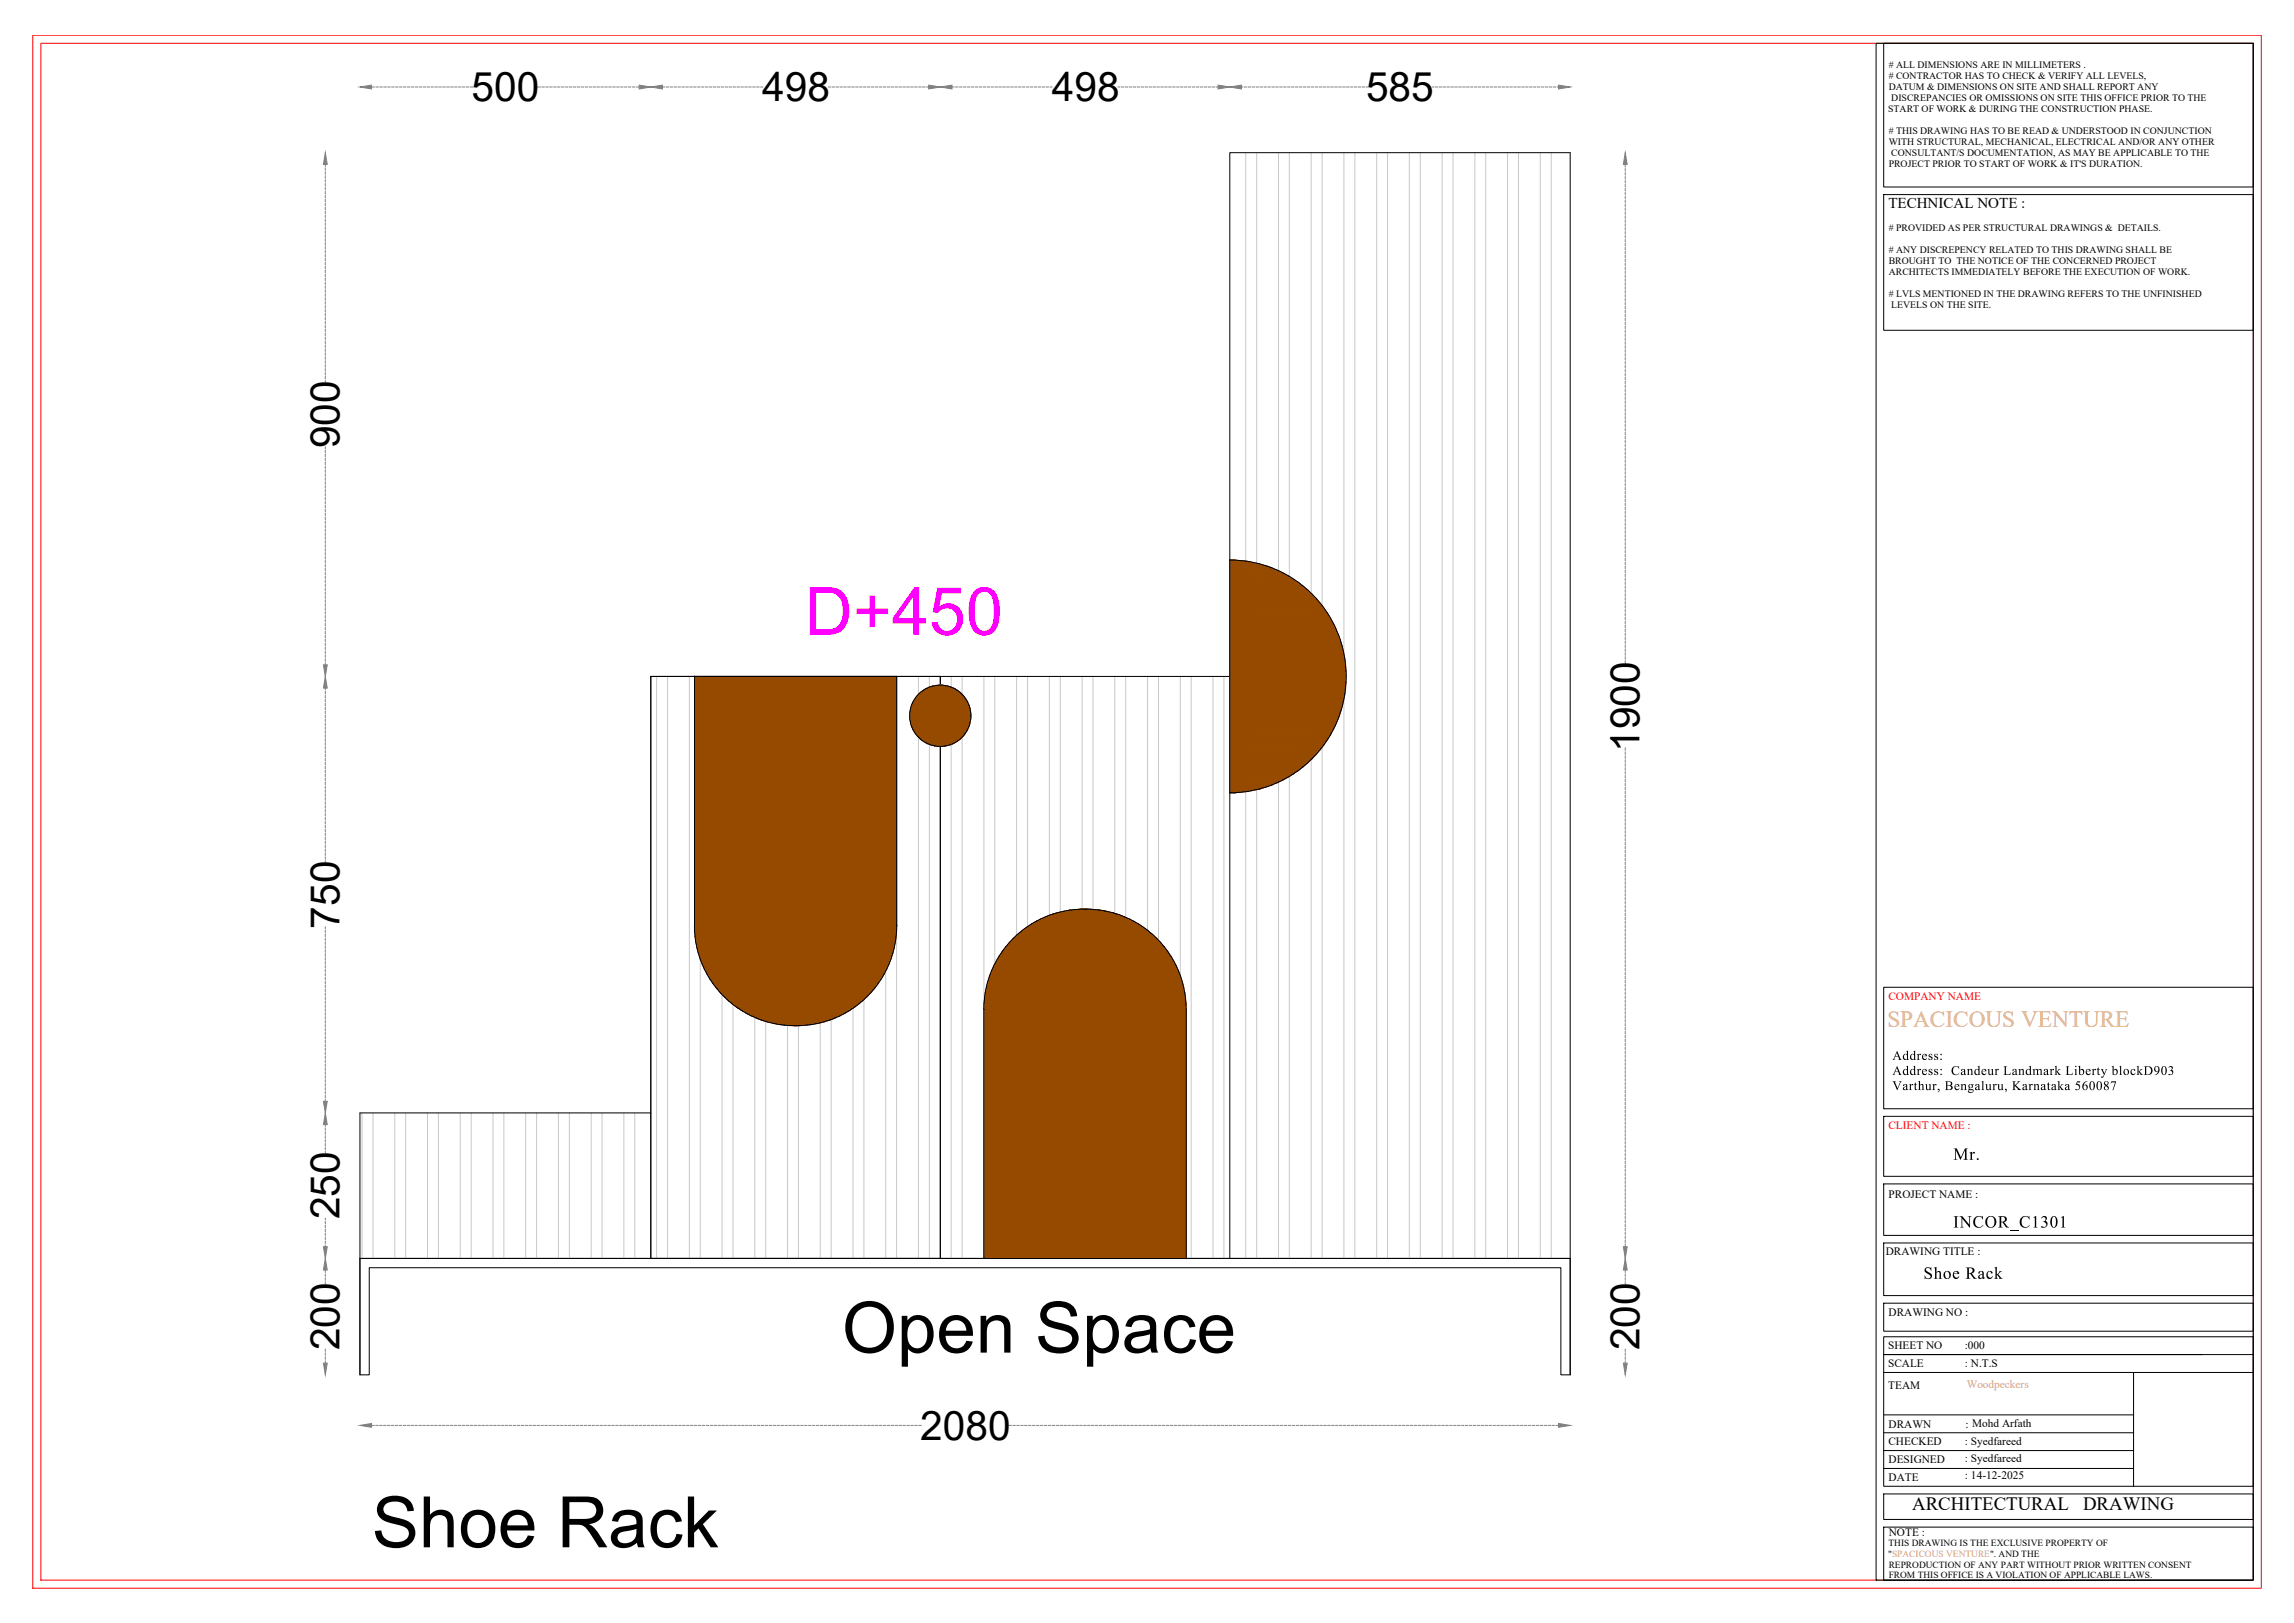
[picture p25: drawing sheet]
<svg xmlns="http://www.w3.org/2000/svg" width="1189mm" height="841mm" viewBox="0 0 1189 841" stroke-linecap="round" stroke-linejoin="round" font-family="sans-serif">
<defs><g id="words">
<g font-size="36.8">
<text x="436" y="701">Open Space</text>
<text x="193" y="802">Shoe Rack</text>
</g>
<text font-size="34.5" fill="#f0f" x="417" y="329">D+450</text>
<g font-size="21.1">
<text x="244" y="52">500</text>
<text x="395" y="52">498</text>
<text x="545" y="52">498</text>
<text x="708" y="52">585</text>
<text x="176" y="232" transform="rotate(-90 176 232)">900</text>
<text x="850" y="390" transform="rotate(-90 850 390)">1900</text>
<text x="176" y="481" transform="rotate(-90 176 481)">750</text>
<text x="176" y="632" transform="rotate(-90 176 632)">250</text>
<text x="176" y="700" transform="rotate(-90 176 700)">200</text>
<text x="850" y="700" transform="rotate(-90 850 700)">200</text>
<text x="477" y="746">2080</text>
</g>
<text font-size="12" fill="#dda56e" x="978" y="532">SPACICOUS VENTURE</text>
<g font-size="9.8">
<text x="991" y="783">ARCHITECTURAL</text>
<text x="1080" y="783">DRAWING</text>
</g>
<g font-size="8.9">
<text x="1012" y="601">Mr.</text>
<text x="1012" y="636">INCOR_C1301</text>
<text x="997" y="663">Shoe Rack</text>
</g>
<text font-size="7.8" x="979" y="108">TECHNICAL NOTE :</text>
<g font-size="6.8">
<text x="981" y="549">Address:</text>
<text x="981" y="557">Address: Candeur Landmark Liberty blockD903</text>
<text x="981" y="565">Varthur, Bengaluru, Karnataka 560087</text>
</g>
<g font-size="5.9" fill="#f00">
<text x="979" y="518">COMPANY NAME</text>
<text x="979" y="585">CLIENT NAME :</text>
</g>
<g font-size="5.9">
<text x="979" y="621">PROJECT NAME :</text>
<text x="977" y="650">DRAWING TITLE :</text>
<text x="979" y="682">DRAWING NO :</text>
<text x="979" y="699">SHEET NO</text>
<text x="1018" y="699">:000</text>
<text x="979" y="708">SCALE</text>
<text x="1018" y="708">: N.T.S</text>
<text x="979" y="720">TEAM</text>
<text x="979" y="740">DRAWN</text>
<text x="1019" y="740">: Mohd Arfath</text>
<text x="979" y="749">CHECKED</text>
<text x="1018" y="749">: Syedfareed</text>
<text x="979" y="758">DESIGNED</text>
<text x="1018" y="758">: Syedfareed</text>
<text x="979" y="768">DATE</text>
<text x="1018" y="766">: 14-12-2025</text>
<text x="979" y="796">NOTE :</text>
</g>
<text font-size="5.9" fill="#dda56e" x="1019" y="719">Woodpeckers</text>
<g font-size="5.1">
<text x="979" y="35"># ALL DIMENSIONS ARE IN MILLIMETERS .</text>
<text x="979" y="41"># CONTRACTOR HAS TO CHECK &amp; VERIFY ALL LEVELS,</text>
<text x="979" y="46">DATUM &amp; DIMENSIONS ON SITE AND SHALL REPORT ANY</text>
<text x="980" y="52">DISCREPANCIES OR OMISSIONS ON SITE THIS OFFICE PRIOR TO THE</text>
<text x="979" y="58">START OF WORK &amp; DURING THE CONSTRUCTION PHASE.</text>
<text x="979" y="69"># THIS DRAWING HAS TO BE READ &amp; UNDERSTOOD IN CONJUNCTION</text>
<text x="979" y="75">WITH STRUCTURAL, MECHANICAL, ELECTRICAL AND/OR ANY OTHER</text>
<text x="980" y="81">CONSULTANT/S DOCUMENTATION, AS MAY BE APPLICABLE TO THE</text>
<text x="979" y="87">PROJECT PRIOR TO START OF WORK &amp; IT'S DURATION.</text>
<text x="979" y="120"># PROVIDED AS PER STRUCTURAL DRAWINGS &amp; DETAILS.</text>
<text x="979" y="131"># ANY DISCREPENCY RELATED TO THIS DRAWING SHALL BE</text>
<text x="979" y="137">BROUGHT TO THE NOTICE OF THE CONCERNED PROJECT</text>
<text x="979" y="142">ARCHITECTS IMMEDIATELY BEFORE THE EXECUTION OF WORK.</text>
<text x="979" y="154"># LVLS MENTIONED IN THE DRAWING REFERS TO THE UNFINISHED</text>
<text x="980" y="160">LEVELS ON THE SITE.</text>
</g>
<g font-size="4.9">
<text x="979" y="801">THIS DRAWING IS THE EXCLUSIVE PROPERTY OF</text>
<text x="979" y="807">&quot;SPACICOUS VENTURE&quot;. AND THE</text>
<text x="979" y="812">REPRODUCTION OF ANY PART WITHOUT PRIOR WRITTEN CONSENT</text>
<text x="979" y="818">FROM THIS OFFICE IS A VIOLATION OF APPLICABLE LAWS.</text>
</g>
</g></defs>
<!-- layer: 0 -->
<g fill="none" stroke="#000" stroke-width=".52">
<path d="M637 290a60 60 0 0 1 61 60 60 60 0 0 1-61 61M337 351h150v301h-150zM337 351h300M337 351v301M487 351v301M360 480a52 52 0 0 0 52 51 52 52 0 0 0 53-51v-129h-105v129M510 523a52 52 0 0 1 52-52 52 52 0 0 1 53 52M510 523v129h105v-129M337 577h-150v135M187 652h627M637 652v-573h177v633M187 712v-60h627v60"/>
<path d="M187 712h4v-55h618v55h5"/>
<circle cx="487" cy="371" r="16"/>
</g>
<g fill="none" stroke="#c7c8ca" stroke-width=".52">
<path d="M646 79v212M651 79v213M663 79v217M668 79v220M680 79v228M685 79v235M696 79v260M702 79v573M713 79v573M719 79v573M730 79v573M736 79v573"/>
<path d="M747 79v573M753 79v573M764 79v573M770 79v573M781 79v573M787 79v573M798 79v573M804 79v573M340 351v301M346 351v301M357 351v301M476 351v301"/>
<path d="M482 351v301M493 351v301M499 351v301M510 351v301M516 351v149M527 351v134M533 351v129M544 351v123M550 351v122M561 351v120M566 351v120M578 351v122"/>
<path d="M583 351v124M595 351v131M600 351v136M612 351v155M617 351v301M629 351v301M634 351v301M696 362v290M680 394v258M685 387v265M646 410v242M651 409v243"/>
<path d="M663 405v247M668 402v250M363 497v155M465 481v171M374 515v137M448 518v134M459 503v149M380 520v132M391 527v125M397 529v123M408 531v121M414 531v121"/>
<path d="M425 530v122M431 528v124M442 522v130M188 577v75M193 577v75M205 577v75M210 577v75M222 577v75M227 577v75M239 577v75M244 577v75M255 577v75"/>
<path d="M261 577v75M272 577v75M278 577v75M289 577v75M295 577v75M306 577v75M312 577v75M323 577v75M329 577v75"/>
</g>
<g fill="#954a00" stroke="#954a00" stroke-width=".52">
<path d="M637 290h3z"/>
<path d="M637 411h7z"/>
<path d="M560 471h4z"/>
<path d="M409 531h7z"/>
<path d="M637 290l7 1zM637 290l7 1z"/>
<path d="M637 291h10zM637 291h10z"/>
<path d="M637 291l13 1-3-1zM637 291l13 1h-13z"/>
<path d="M637 292h16h-3zM637 292h16h-16z"/>
<path d="M637 292l19 1-3-1zM637 292l19 1h-19z"/>
<path d="M637 293l22 1-3-1zM637 293l22 1h-22z"/>
<path d="M637 294l25 1-3-1zM637 294l25 1h-25z"/>
<path d="M637 295l28 2-3-2zM637 295l28 2h-28z"/>
<path d="M637 297l30 1-2-1zM637 297l30 1h-30z"/>
<path d="M637 298l33 2-3-2zM637 298l33 2h-33z"/>
<path d="M637 300l36 2-3-2zM637 300l36 2h-36z"/>
<path d="M637 302l38 2-2-2zM637 302l38 2h-38z"/>
<path d="M637 304l41 2-3-2zM637 304l41 2h-41z"/>
<path d="M637 306l43 2-2-2zM637 306l43 2h-43z"/>
<path d="M637 308l45 2-2-2zM637 308l45 2h-45z"/>
<path d="M637 310l47 3-2-3zM637 310l47 3h-47z"/>
<path d="M637 313l49 2-2-2zM637 313l49 2h-49z"/>
<path d="M637 315l51 3-2-3zM637 315l51 3h-51z"/>
<path d="M637 318l53 2-2-2zM637 318l53 2h-53z"/>
<path d="M637 320l54 3-1-3zM637 320l54 3h-54z"/>
<path d="M637 323l55 3-1-3zM637 323l55 3h-55z"/>
<path d="M637 326l57 3-2-3zM637 326l57 3h-57z"/>
<path d="M637 329l58 3-1-3zM637 329l58 3h-58z"/>
<path d="M637 332l59 3-1-3zM637 332l59 3h-59z"/>
<path d="M637 335l59 3v-3zM637 335l59 3h-59z"/>
<path d="M637 338l60 3-1-3zM637 338l60 3h-60z"/>
<path d="M637 341l60 3v-3zM637 341l60 3h-60z"/>
<path d="M637 344l61 3-1-3zM637 344l61 3h-61z"/>
<path d="M637 347l61 4v-4zM637 347l61 4h-61z"/>
<path d="M637 351l61 3v-3zM637 351l61 3h-61z"/>
<path d="M637 354l60 3 1-3zM637 354l60 3h-60z"/>
<path d="M637 357l60 3v-3zM637 357l60 3h-60z"/>
<path d="M637 360l59 3 1-3zM637 360l59 3h-59z"/>
<path d="M637 363l59 3v-3zM637 363l59 3h-59z"/>
<path d="M637 366l58 3 1-3zM637 366l58 3h-58z"/>
<path d="M637 369l57 3 1-3zM637 369l57 3h-57z"/>
<path d="M637 372l55 3 2-3zM637 372l55 3h-55z"/>
<path d="M637 375l54 3 1-3zM637 375l54 3h-54z"/>
<path d="M637 378l53 3 1-3zM637 378l53 3h-53z"/>
<path d="M637 381l51 2 2-2zM637 381l51 2h-51z"/>
<path d="M637 383l49 3 2-3zM637 383l49 3h-49z"/>
<path d="M637 386l47 2 2-2zM637 386l47 2h-47z"/>
<path d="M637 388l45 3 2-3zM637 388l45 3h-45z"/>
<path d="M637 391l43 2 2-2zM637 391l43 2h-43z"/>
<path d="M637 393l41 2 2-2zM637 393l41 2h-41z"/>
<path d="M637 395l38 2 3-2zM637 395l38 2h-38z"/>
<path d="M637 397l36 2 2-2zM637 397l36 2h-36z"/>
<path d="M637 399l33 2 3-2zM637 399l33 2h-33z"/>
<path d="M637 401l30 2 3-2zM637 401l30 2h-30z"/>
<path d="M637 403l28 1 2-1zM637 403l28 1h-28z"/>
<path d="M637 404l25 2 3-2zM637 404l25 2h-25z"/>
<path d="M637 406l22 1 3-1zM637 406l22 1h-22z"/>
<path d="M637 407l19 1 3-1zM637 407l19 1h-19z"/>
<path d="M637 408l16 1 3-1zM637 408l16 1h-16z"/>
<path d="M637 409l13 1 3-1zM637 409l13 1h-13z"/>
<path d="M637 410h10h3zM637 410h10h-10z"/>
<path d="M637 410h10zM637 410l7 1z"/>
<path d="M637 411h3zM637 411h3z"/>
<path d="M560 471h6zM559 471h7z"/>
<path d="M559 471h8zM557 471h10z"/>
<path d="M557 471l12 1zM556 472h13z"/>
<path d="M556 472h14zM554 472h16z"/>
<path d="M554 472h18zM553 472h19z"/>
<path d="M553 472h20zM551 472h22z"/>
<path d="M551 472h23zM550 472h24z"/>
<path d="M550 472l26 1-2-1zM548 473l2-1 26 1z"/>
<path d="M548 473h29zM547 473h30z"/>
<path d="M547 473l32 1-2-1zM545 474l2-1 32 1z"/>
<path d="M545 474h35zM545 474h35z"/>
<path d="M545 474l37 1-2-1zM543 475l2-1 37 1z"/>
<path d="M543 475h40zM542 475h41z"/>
<path d="M542 475l43 1-2-1zM540 476l2-1 43 1z"/>
<path d="M540 476h45zM539 476h46z"/>
<path d="M539 476l48 1-2-1zM537 477l2-1 48 1z"/>
<path d="M537 477l51 1zM537 478h51z"/>
<path d="M537 478l53 1-2-1zM535 479l2-1 53 1z"/>
<path d="M535 479h55zM534 479h56z"/>
<path d="M360 351l105 129v-129zM360 351l105 129h-105z"/>
<path d="M534 479l58 1-2-1zM532 480l2-1 58 1z"/>
<path d="M532 480l61 1zM532 481h61z"/>
<path d="M532 481l63 1-2-1zM530 482l2-1 63 1z"/>
<path d="M530 482h65zM529 482h66z"/>
<path d="M360 480l105 3v-3zM360 480l105 3h-105z"/>
<path d="M360 483h105zM360 483h105z"/>
<path d="M529 482l68 2-2-2zM528 484l1-2 68 2z"/>
<path d="M528 484h69zM527 484h70z"/>
<path d="M360 483l104 2 1-2zM360 483l104 2h-104z"/>
<path d="M360 485h104zM360 485h104z"/>
<path d="M527 484l72 2-2-2zM525 486l2-2 72 2z"/>
<path d="M525 486h75zM525 486h75h-75z"/>
<path d="M525 486l76 2-1-2zM525 486l76 2h-78z"/>
<path d="M360 485l104 3v-3zM360 485l104 3h-103z"/>
<path d="M361 488h103zM361 488h103z"/>
<path d="M523 488h79zM523 488h79h-79z"/>
<path d="M523 488l80 2-1-2zM523 488l80 2h-81z"/>
<path d="M522 490l81 1zM522 490l81 1h-82z"/>
<path d="M361 488l102 3 1-3zM361 488l102 3h-102z"/>
<path d="M361 491h102zM361 491h102z"/>
<path d="M521 491l84 2-2-2zM521 491l84 2h-85z"/>
<path d="M520 493h85zM520 493h85h-86z"/>
<path d="M361 491l102 3v-3zM361 491l102 3h-101z"/>
<path d="M362 494h101zM362 494h101z"/>
<path d="M519 493l88 2-2-2zM519 493l88 2h-89z"/>
<path d="M518 495h89zM518 495h89z"/>
<path d="M362 494l100 3 1-3zM362 494l100 3h-99z"/>
<path d="M363 497h99zM363 497h99z"/>
<path d="M518 495l90 3-1-3zM518 495l90 3h-91z"/>
<path d="M517 498h91zM517 498h91z"/>
<path d="M363 497l98 2 1-2zM363 497l98 2h-97z"/>
<path d="M364 499h97zM364 499l97 1z"/>
<path d="M516 498l93 2-1-2zM516 498l93 2h-94z"/>
<path d="M515 500l95 1zM515 500l95 1z"/>
<path d="M364 500l96 2 1-2zM364 500l96 2h-95z"/>
<path d="M365 502h95zM365 502h94z"/>
<path d="M515 501l96 2-1-2zM515 501l96 2h-97z"/>
<path d="M514 503h97zM514 503h97z"/>
<path d="M365 502l93 3 1-3zM365 502l93 3h-92z"/>
<path d="M366 505h92zM366 505h92z"/>
<path d="M514 503l98 3-1-3zM514 503l98 3h-99z"/>
<path d="M513 506h99zM513 506h99z"/>
<path d="M367 505l90 2 1-2zM367 505l90 2h-89z"/>
<path d="M368 507h89zM368 507l89 1z"/>
<path d="M513 506l100 3-1-3zM513 506l100 3h-101z"/>
<path d="M512 509h101zM512 509h101z"/>
<path d="M368 508l87 2 2-2zM368 508l87 2h-86z"/>
<path d="M369 510h86zM369 510h86z"/>
<path d="M512 509l101 2v-2zM512 509l101 2h-102z"/>
<path d="M511 511h102zM511 511h102z"/>
<path d="M370 510l83 2 2-2zM370 510l83 2h-82z"/>
<path d="M371 512h82zM371 512h82z"/>
<path d="M372 512l79 2 2-2zM372 512l79 2h-78z"/>
<path d="M511 511l103 3-1-3zM511 511l103 3h-103z"/>
<path d="M511 514h103zM511 514h103z"/>
<path d="M373 514h78zM373 514l78 1z"/>
<path d="M373 515l77 1 1-1zM373 515l77 1h-75z"/>
<path d="M375 516h75zM375 516l74 1z"/>
<path d="M511 514l103 3v-3zM511 514l103 3h-104z"/>
<path d="M510 517h104zM510 517h104z"/>
<path d="M376 517l71 1 2-1zM376 517l71 1h-70z"/>
<path d="M377 518h70zM377 518l70 1z"/>
<path d="M510 517l105 3-1-3zM510 517l105 3h-105z"/>
<path d="M510 520h105zM510 520h105z"/>
<path d="M378 519l67 1 2-1zM378 519l67 1h-66z"/>
<path d="M379 520h66zM379 520l66 1z"/>
<path d="M380 521l63 1 2-1zM380 521l63 1h-61z"/>
<path d="M382 522h61zM382 522h60z"/>
<path d="M510 520l105 3v-3zM510 520l105 3h-105z"/>
<path d="M382 522l58 2 2-2zM382 522l58 2h-56z"/>
<path d="M384 524h56zM384 524h56z"/>
<path d="M385 524l53 1 2-1zM385 524l53 1h-51z"/>
<path d="M387 525h51zM387 525h50z"/>
<path d="M387 525l48 1 2-1zM387 525l48 1h-46z"/>
<path d="M389 526h46zM389 526l46 1z"/>
<path d="M390 527l43 1 2-1zM390 527l43 1h-41z"/>
<path d="M392 528h41zM392 528h40z"/>
<path d="M393 528l37 1 2-1zM393 528l37 1h-35z"/>
<path d="M395 529h35zM395 529h34z"/>
<path d="M396 529h31h2zM396 529h31h-30z"/>
<path d="M397 529h30zM397 529l29 1z"/>
<path d="M398 530h26h2zM398 530h26h-24z"/>
<path d="M400 530h24zM400 530h23z"/>
<path d="M401 530h22zM401 530l20 1z"/>
<path d="M403 531h18zM403 531h18z"/>
<path d="M404 531h17zM404 531h15z"/>
<path d="M406 531h13zM406 531h12z"/>
<path d="M407 531h11zM407 531h9z"/>
<path d="M409 531h6zM411 531h4z"/>
<path d="M510 523l105 129v-129zM510 523l105 129h-105z"/>
<path d="M487 355h1zM486 355h1z"/>
<path d="M487 355h2zM487 355h2z"/>
<path d="M486 355h1zM485 355h2z"/>
<path d="M487 355h3zM487 355h3z"/>
<path d="M485 355h2zM484 355h3z"/>
<path d="M487 355l4 1zM487 355l4 1z"/>
<path d="M484 355l3 1zM483 356h4z"/>
<path d="M487 356h5zM487 356h5z"/>
<path d="M483 356h4zM482 356h5z"/>
<path d="M487 356h6zM487 356h6z"/>
<path d="M482 356h5zM481 356h6z"/>
<path d="M487 356l7 1zM487 356l7 1h-7z"/>
<path d="M481 356l6 1v-1zM480 357l1-1 6 1z"/>
<path d="M487 357h8h-1zM487 357h8h-8z"/>
<path d="M480 357h7zM479 357h1h7z"/>
<path d="M487 357l9 1-1-1zM487 357l9 1h-9z"/>
<path d="M479 357l8 1v-1zM479 358v-1l8 1z"/>
<path d="M487 358h10h-1zM487 358h10h-10z"/>
<path d="M479 358h8zM478 358h1h8z"/>
<path d="M487 358l11 1-1-1zM487 358l11 1h-11z"/>
<path d="M478 358l9 1v-1zM477 359l1-1 9 1z"/>
<path d="M487 359l12 1-1-1zM487 359l12 1h-12z"/>
<path d="M477 359l10 1v-1zM476 360l1-1 10 1z"/>
<path d="M487 360h12zM487 360h12h-12z"/>
<path d="M476 360h11zM476 360h11h-12z"/>
<path d="M487 360l13 1-1-1zM487 360l13 1h-13z"/>
<path d="M475 360l12 1v-1zM475 360l12 1h-12z"/>
<path d="M487 361l13 1v-1zM487 361l13 1h-13z"/>
<path d="M475 361l12 1v-1zM475 361l12 1h-13z"/>
<path d="M487 362l14 1-1-1zM487 362l14 1h-14z"/>
<path d="M474 362l13 1v-1zM474 362l13 1h-13z"/>
<path d="M487 363l15 1-1-1zM487 363l15 1h-15z"/>
<path d="M474 363l13 1v-1zM474 363l13 1h-14z"/>
<path d="M487 364l15 1v-1zM487 364l15 1h-15z"/>
<path d="M473 364l14 1v-1zM473 364l14 1h-14z"/>
<path d="M487 365l15 1v-1zM487 365l15 1h-15z"/>
<path d="M473 365l14 1v-1zM473 365l14 1h-15z"/>
<path d="M487 366l16 1-1-1zM487 366l16 1h-16z"/>
<path d="M472 366l15 1v-1zM472 366l15 1h-15z"/>
<path d="M487 367l16 1v-1zM487 367l16 1h-16z"/>
<path d="M472 367l15 1v-1zM472 367l15 1h-15z"/>
<path d="M487 368l16 1v-1zM487 368l16 1h-16z"/>
<path d="M472 368l15 1v-1zM472 368l15 1h-15z"/>
<path d="M487 369l16 1v-1zM487 369l16 1h-16z"/>
<path d="M472 369l15 1v-1zM472 369l15 1h-15z"/>
<path d="M487 370l16 1v-1zM487 370l16 1h-16z"/>
<path d="M472 370l15 1v-1zM472 370l15 1h-16z"/>
<path d="M487 371l16 1v-1zM487 371l16 1h-16z"/>
<path d="M471 371l16 1v-1zM471 371l16 1h-15z"/>
<path d="M487 372l16 1v-1zM487 372l16 1h-16z"/>
<path d="M472 372l15 1v-1zM472 372l15 1h-15z"/>
<path d="M487 373l16 1v-1zM487 373l16 1h-16z"/>
<path d="M472 373l15 1v-1zM472 373l15 1h-15z"/>
<path d="M487 374l16 1v-1zM487 374l16 1h-16z"/>
<path d="M472 374l15 1v-1zM472 374l15 1h-15z"/>
<path d="M487 375l15 1 1-1zM487 375l15 1h-15z"/>
<path d="M472 375l15 1v-1zM472 375l15 1h-15z"/>
<path d="M487 376l15 1v-1zM487 376l15 1h-15z"/>
<path d="M472 376l15 1v-1zM472 376l15 1h-14z"/>
<path d="M487 377l15 1v-1zM487 377l15 1h-15z"/>
<path d="M473 377l14 1v-1zM473 377l14 1h-14z"/>
<path d="M487 378l14 1 1-1zM487 378l14 1h-14z"/>
<path d="M473 378l14 1v-1zM473 378l14 1h-13z"/>
<path d="M487 379l13 1 1-1zM487 379l13 1h-13z"/>
<path d="M474 379l13 1v-1zM474 379l13 1h-13z"/>
<path d="M487 380l13 1v-1zM487 380l13 1h-13z"/>
<path d="M474 380l13 1v-1zM474 380l13 1h-12z"/>
<path d="M487 381h12h1zM487 381h12h-12z"/>
<path d="M475 381h12zM475 381h12h-12z"/>
<path d="M487 381l12 1v-1zM487 381l12 1h-12z"/>
<path d="M475 381l12 1v-1zM475 381l12 1h-11z"/>
<path d="M487 382l11 1 1-1zM487 382l11 1h-11z"/>
<path d="M476 382l11 1v-1zM476 382l11 1h-10z"/>
<path d="M487 383h10h1zM487 383h10h-10z"/>
<path d="M477 383h10zM477 383h10h-9z"/>
<path d="M487 383l9 1 1-1zM487 383l9 1h-9z"/>
<path d="M478 383l9 1v-1zM478 383l9 1h-8z"/>
<path d="M487 384l8 1 1-1zM487 384l8 1h-8z"/>
<path d="M479 384l8 1v-1zM479 384l8 1h-8z"/>
<path d="M487 385h7h1zM487 385h7h-7z"/>
<path d="M479 385h8zM479 385h8h-7z"/>
<path d="M487 385l6 1 1-1zM487 385l6 1h-6z"/>
<path d="M480 385l7 1v-1zM480 385l7 1h-6z"/>
<path d="M487 386h6zM487 386h5z"/>
<path d="M481 386h6zM481 386h6z"/>
<path d="M487 386h5zM487 386h4z"/>
<path d="M482 386h5zM482 386h5z"/>
<path d="M487 386h4zM487 386h3z"/>
<path d="M483 386h4zM483 386h4z"/>
<path d="M487 386h3zM487 386l2 1z"/>
<path d="M484 386l3 1zM484 386l3 1z"/>
<path d="M486 387h1zM487 387h1z"/>
<path d="M487 387h2zM487 387h1z"/>
<path d="M485 387h2zM485 387h2z"/>
</g>
<g fill="none" stroke="#808080" stroke-width=".52">
<path d="M193 45h1M195 45h1M197 45h1M199 45h1M201 45h1M203 45h1M205 45h1M207 45h1M209 45h1M211 45h1M213 45h1M215 45h2"/>
<path d="M217 45h2M219 45h2M221 45h2M223 45h2M225 45h2M227 45h2M229 45h2M231 45h2M234 45h1M236 45h1M238 45h1M240 45h1"/>
<path d="M242 45h1M244 45h1M279 45h1M281 45h1M283 45h1M285 45h1M287 45h1M289 45h1M291 45h1M293 45h1M295 45h1M297 45h1"/>
<path d="M299 45h1M301 45h2M303 45h2M305 45h2M307 45h2M309 45h2M311 45h2M313 45h2M315 45h2M318 45h1M320 45h1M322 45h1"/>
<path d="M324 45h1M326 45h1M328 45h1M330 45h1M343 45h2M345 45h2M347 45h2M349 45h2M351 45h2M353 45h2M355 45h2M357 45h2"/>
<path d="M359 45h2M361 45h2M364 45h1M366 45h1M368 45h1M370 45h1M372 45h1M374 45h1M376 45h1M378 45h1M380 45h1M382 45h1"/>
<path d="M384 45h1M386 45h1M388 45h1M390 45h1M392 45h1M394 45h1M429 45h2M431 45h2M433 45h2M435 45h2M437 45h2M439 45h2"/>
<path d="M441 45h2M443 45h2M445 45h2M447 45h2M450 45h1M452 45h1M454 45h1M456 45h1M458 45h1M460 45h1M462 45h1M464 45h1"/>
<path d="M466 45h1M468 45h1M470 45h1M472 45h1M474 45h1M476 45h1M478 45h1M480 45h1M493 45h2M495 45h2M497 45h2M499 45h2"/>
<path d="M501 45h2M503 45h2M505 45h2M507 45h2M509 45h2M512 45h1M514 45h1M516 45h1M518 45h1M520 45h1M522 45h1M524 45h1"/>
<path d="M526 45h1M528 45h1M530 45h1M532 45h1M534 45h1M536 45h1M538 45h1M540 45h1M542 45h1M544 45h1M579 45h1M581 45h2"/>
<path d="M583 45h2M585 45h2M587 45h2M589 45h2M591 45h2M593 45h2M595 45h2M598 45h1M600 45h1M602 45h1M604 45h1M606 45h1"/>
<path d="M608 45h1M610 45h1M612 45h1M614 45h1M616 45h1M618 45h1M620 45h1M622 45h1M624 45h1M626 45h1M628 45h1M630 45h1"/>
<path d="M643 45h1M645 45h1M647 45h1M649 45h1M651 45h1M653 45h1M655 45h1M657 45h1M659 45h1M661 45h1M663 45h2M665 45h2"/>
<path d="M667 45h2M669 45h2M671 45h2M673 45h2M675 45h2M677 45h2M679 45h2M682 45h1M684 45h1M686 45h1M688 45h1M690 45h1"/>
<path d="M692 45h1M694 45h1M696 45h1M698 45h1M700 45h1M702 45h1M704 45h1M706 45h1M708 45h1M742 45h1M744 45h1M746 45h1"/>
<path d="M748 45h1M750 45h1M752 45h1M754 45h1M756 45h1M758 45h1M760 45h1M762 45h1M764 45h1M766 45h2M768 45h2M770 45h2"/>
<path d="M772 45h2M774 45h2M776 45h2M778 45h2M780 45h2M782 45h2M784 45h2M787 45h1M789 45h1M791 45h1M793 45h1M795 45h1"/>
<path d="M797 45h1M799 45h1M801 45h1M803 45h1M805 45h1M807 45h1M169 85v1M169 87v1M169 89v1M169 91v1M169 93v1M169 95v1"/>
<path d="M169 97v2M169 99v2M842 85v2M842 87v2M842 89v2M842 91v2M842 93v2M842 96v1M842 98v1M842 100v1M169 101v2M169 103v2"/>
<path d="M169 105v2M169 107v2M169 109v2M169 111v2M169 113v2M169 115v2M169 118v1M169 120v1M842 102v1M842 104v1M842 106v1M842 108v1"/>
<path d="M842 110v1M842 112v1M842 114v1M842 116v1M842 118v1M842 120v1M169 122v1M169 124v1M169 126v1M169 128v1M169 130v1M169 132v1"/>
<path d="M169 134v1M169 136v1M169 138v1M169 140v1M842 122v1M842 124v1M842 126v1M842 128v1M842 130v2M842 132v2M842 134v2M842 136v2"/>
<path d="M842 138v2M169 142v1M169 144v1M169 146v1M169 148v1M169 150v2M169 152v2M169 154v2M169 156v2M169 158v2M842 140v2M842 142v2"/>
<path d="M842 144v2M842 147v1M842 149v1M842 151v1M842 153v1M842 155v1M842 157v1M842 159v1M169 160v2M169 162v2M169 164v2M169 166v2"/>
<path d="M169 169v1M169 171v1M169 173v1M169 175v1M169 177v1M169 179v1M842 161v1M842 163v1M842 165v1M842 167v1M842 169v1M842 171v1"/>
<path d="M842 173v1M842 175v1M842 177v1M842 179v2M169 181v1M169 183v1M169 185v1M169 187v1M169 189v1M169 191v1M169 193v1M169 195v1"/>
<path d="M169 197v1M842 181v2M842 183v2M842 185v2M842 187v2M842 189v2M842 191v2M842 193v2M842 195v2M842 197v2M842 200v1M842 202v1"/>
<path d="M842 204v1M842 206v1M842 208v1M842 210v1M842 212v1M842 214v1M842 216v1M842 218v1M842 220v1M169 231v2M169 233v2M169 235v2"/>
<path d="M169 237v2M169 239v2M842 222v1M842 224v1M842 226v1M842 228v1M842 230v1M842 232v2M842 234v2M842 236v2M842 238v2M169 241v2"/>
<path d="M169 243v2M169 245v2M169 248v1M169 250v1M169 252v1M169 254v1M169 256v1M169 258v1M169 260v1M842 240v2M842 242v2M842 244v2"/>
<path d="M842 246v2M842 248v2M842 251v1M842 253v1M842 255v1M842 257v1M842 259v1M169 262v1M169 264v1M169 266v1M169 268v1M169 270v1"/>
<path d="M169 272v1M169 274v1M169 276v1M169 278v1M842 261v1M842 263v1M842 265v1M842 267v1M842 269v1M842 271v1M842 273v1M842 275v1"/>
<path d="M842 277v1M842 279v1M169 280v2M169 282v2M169 284v2M169 286v2M169 288v2M169 290v2M169 292v2M169 294v2M169 297v1M169 299v1"/>
<path d="M842 281v1M842 283v2M842 285v2M842 287v2M842 289v2M842 291v2M842 293v2M842 295v2M842 297v2M842 299v2M169 301v1M169 303v1"/>
<path d="M169 305v1M169 307v1M169 309v1M169 311v1M169 313v1M169 315v1M169 317v1M169 319v1M842 301v2M842 304v1M842 306v1M842 308v1"/>
<path d="M842 310v1M842 312v1M842 314v1M842 316v1M842 318v1M842 320v1M169 321v1M169 323v1M169 325v1M169 327v1M169 329v1M169 331v2"/>
<path d="M169 333v2M169 335v2M169 337v2M169 339v2M842 322v1M842 324v1M842 326v1M842 328v1M842 330v1M842 332v1M842 334v2M842 336v2"/>
<path d="M842 338v2M169 341v2M169 343v2M169 357v1M169 358v2M842 340v2M842 342v2M169 360v2M169 362v2M169 364v2M169 366v2M169 368v2"/>
<path d="M169 371v1M169 373v1M169 375v1M169 377v1M169 379v1M169 381v1M169 383v1M169 385v1M169 387v1M169 389v1M169 391v1M169 393v1"/>
<path d="M169 395v1M169 397v1M169 399v1M842 387v2M842 390v1M842 392v1M842 394v1M842 396v1M842 398v1M842 400v1M169 401v1M169 403v2"/>
<path d="M169 405v2M169 407v2M169 409v2M169 411v2M169 413v2M169 415v2M169 417v2M169 419v2M842 402v1M842 404v1M842 406v1M842 408v1"/>
<path d="M842 410v1M842 412v1M842 414v1M842 416v1M842 418v2M169 422v1M169 424v1M169 426v1M169 428v1M169 430v1M169 432v1M169 434v1"/>
<path d="M169 436v1M169 438v1M169 440v1M842 420v2M842 422v2M842 424v2M842 426v2M842 428v2M842 430v2M842 432v2M842 434v2M842 436v2"/>
<path d="M842 439v1M169 442v1M169 444v1M169 446v1M842 441v1M842 443v1M842 445v1M842 447v1M842 449v1M842 451v1M842 453v1M842 455v1"/>
<path d="M842 457v1M842 459v1M842 461v1M842 463v1M842 465v1M842 467v1M842 469v1M842 471v2M842 473v2M842 475v2M842 477v2M842 479v2"/>
<path d="M169 480v1M169 482v1M169 484v1M169 486v1M169 488v1M169 490v1M169 492v1M169 494v2M169 496v2M169 498v2M842 481v2M842 483v2"/>
<path d="M842 485v2M842 488v1M842 490v1M842 492v1M842 494v1M842 496v1M842 498v1M842 500v1M169 500v2M169 502v2M169 504v2M169 506v2"/>
<path d="M169 508v2M169 510v2M169 513v1M169 515v1M169 517v1M169 519v1M842 502v1M842 504v1M842 506v1M842 508v1M842 510v1M842 512v1"/>
<path d="M842 514v1M842 516v1M842 518v1M169 521v1M169 523v1M169 525v1M169 527v1M169 529v1M169 531v1M169 533v1M169 535v1M169 537v1"/>
<path d="M169 539v1M842 520v2M842 522v2M842 524v2M842 526v2M842 528v2M842 530v2M842 532v2M842 534v2M842 536v2M842 539v1M169 541v1"/>
<path d="M169 543v1M169 545v2M169 547v2M169 549v2M169 551v2M169 553v2M169 555v2M169 557v2M169 559v2M842 541v1M842 543v1M842 545v1"/>
<path d="M842 547v1M842 549v1M842 551v1M842 553v1M842 555v1M842 557v1M842 559v1M169 561v2M169 564v1M169 566v1M169 568v1M169 570v1"/>
<path d="M842 561v1M842 563v1M842 565v1M842 567v1M842 569v1M842 571v2M842 573v2M842 575v2M842 577v2M842 579v2M169 583v1M169 584v2"/>
<path d="M169 586v2M169 588v2M169 591v1M169 593v1M169 595v1M169 597v1M842 581v2M842 583v2M842 585v2M842 587v2M842 589v2M842 592v1"/>
<path d="M842 594v1M842 596v1M842 598v1M842 600v1M842 602v1M842 604v1M842 606v1M842 608v1M842 610v1M842 612v1M842 614v1M842 616v1"/>
<path d="M842 618v1M169 631v1M169 633v1M169 635v1M169 637v1M169 639v1M842 620v1M842 622v1M842 624v2M842 626v2M842 628v2M842 630v2"/>
<path d="M842 632v2M842 634v2M842 636v2M842 638v2M169 641v1M169 643v1M169 645v1M169 658v1M842 641v1M842 643v1M842 645v1M842 658v1"/>
<path d="M169 660v1M169 662v1M169 664v1M842 660v1M842 662v1M842 664v1M169 699v1M842 699v1M169 701v1M169 703v1M169 705v1M842 701v1"/>
<path d="M842 703v1M842 705v1M193 739h1M195 739h1M197 739h1M199 739h1M201 739h1M203 739h1M205 739h1M207 739h1M209 739h1M211 739h1"/>
<path d="M213 739h1M215 739h1M217 739h1M219 739h1M221 739h2M223 739h2M225 739h2M227 739h2M229 739h2M231 739h2M233 739h2M235 739h2"/>
<path d="M237 739h2M239 739h2M242 739h1M244 739h1M246 739h1M248 739h1M250 739h1M252 739h1M254 739h1M256 739h1M258 739h1M260 739h1"/>
<path d="M262 739h1M264 739h1M266 739h1M268 739h1M270 739h1M272 739h1M274 739h2M276 739h2M278 739h2M280 739h2M282 739h2M284 739h2"/>
<path d="M286 739h2M288 739h2M291 739h1M293 739h1M295 739h1M297 739h1M299 739h1M301 739h1M303 739h1M305 739h1M307 739h1M309 739h1"/>
<path d="M311 739h1M313 739h1M315 739h1M317 739h1M319 739h1M321 739h1M323 739h1M325 739h2M327 739h2M329 739h2M331 739h2M333 739h2"/>
<path d="M335 739h2M337 739h2M339 739h2M341 739h2M344 739h1M346 739h1M348 739h1M350 739h1M352 739h1M354 739h1M356 739h1M358 739h1"/>
<path d="M360 739h1M362 739h1M364 739h1M366 739h1M368 739h1M370 739h1M372 739h1M374 739h1M376 739h2M378 739h2M380 739h2M382 739h2"/>
<path d="M384 739h2M386 739h2M388 739h2M390 739h2M392 739h2M395 739h1M397 739h1M399 739h1M401 739h1M403 739h1M405 739h1M407 739h1"/>
<path d="M409 739h1M411 739h1M413 739h1M415 739h1M417 739h1M419 739h1M421 739h1M423 739h1M425 739h1M427 739h2M429 739h2M431 739h2"/>
<path d="M433 739h2M435 739h2M437 739h2M439 739h2M441 739h2M443 739h2M445 739h2M448 739h1M450 739h1M452 739h1M454 739h1M456 739h1"/>
<path d="M458 739h1M460 739h1M462 739h1M464 739h1M466 739h1M468 739h1M470 739h1M472 739h1M474 739h1M476 739h1M523 739h1M525 739h1"/>
<path d="M527 739h1M529 739h1M531 739h1M533 739h1M535 739h1M537 739h1M539 739h1M541 739h2M543 739h2M545 739h2M547 739h2M549 739h2"/>
<path d="M551 739h2M553 739h2M555 739h2M557 739h2M560 739h1M562 739h1M564 739h1M566 739h1M568 739h1M570 739h1M572 739h1M574 739h1"/>
<path d="M576 739h1M578 739h1M580 739h1M582 739h1M584 739h1M586 739h1M588 739h1M590 739h1M592 739h2M594 739h2M596 739h2M598 739h2"/>
<path d="M600 739h2M602 739h2M604 739h2M606 739h2M608 739h2M611 739h1M613 739h1M615 739h1M617 739h1M619 739h1M621 739h1M623 739h1"/>
<path d="M625 739h1M627 739h1M629 739h1M631 739h1M633 739h1M635 739h1M637 739h1M639 739h1M641 739h1M643 739h1M645 739h2M647 739h2"/>
<path d="M649 739h2M651 739h2M653 739h2M655 739h2M657 739h2M659 739h2M662 739h1M664 739h1M666 739h1M668 739h1M670 739h1M672 739h1"/>
<path d="M674 739h1M676 739h1M678 739h1M680 739h1M682 739h1M684 739h1M686 739h1M688 739h1M690 739h1M692 739h1M694 739h2M696 739h2"/>
<path d="M698 739h2M700 739h2M702 739h2M704 739h2M706 739h2M708 739h2M710 739h2M712 739h2M715 739h1M717 739h1M719 739h1M721 739h1"/>
<path d="M723 739h1M725 739h1M727 739h1M729 739h1M731 739h1M733 739h1M735 739h1M737 739h1M739 739h1M741 739h1M743 739h1M745 739h1"/>
<path d="M747 739h2M749 739h2M751 739h2M753 739h2M755 739h2M757 739h2M759 739h2M761 739h2M763 739h2M766 739h1M768 739h1M770 739h1"/>
<path d="M772 739h1M774 739h1M776 739h1M778 739h1M780 739h1M782 739h1M784 739h1M786 739h1M788 739h1M790 739h1M792 739h1M794 739h1"/>
<path d="M796 739h1M798 739h2M800 739h2M802 739h2M804 739h2M806 739h2"/>
</g>
<g fill="#808080" stroke="#808080" stroke-width=".52">
<path d="M842 79l1 6h-2z"/>
<path d="M841 646h2l-1 6z"/>
<path d="M842 652l1 6h-2z"/>
<path d="M841 706h2l-1 6z"/>
<path d="M808 44l6 1-6 1z"/>
<path d="M637 45l6-1v2z"/>
<path d="M631 44l6 1-6 1z"/>
<path d="M487 45l6-1v2z"/>
<path d="M481 44l6 1-6 1z"/>
<path d="M337 45l6-1v2z"/>
<path d="M331 44l6 1-6 1z"/>
<path d="M187 45l6-1v2z"/>
<path d="M169 79l1 6h-2z"/>
<path d="M168 345h2l-1 6z"/>
<path d="M169 351l1 6h-2z"/>
<path d="M168 571h2l-1 6z"/>
<path d="M169 577l1 6h-2z"/>
<path d="M168 646h2l-1 6z"/>
<path d="M169 652l1 6h-2z"/>
<path d="M168 706h2l-1 6z"/>
<path d="M187 739l6-1v2z"/>
<path d="M808 738l6 1-6 1z"/>
</g>
<!-- layer: TITLE BLOCK -->
<path d="M17 18h1155v805h-1155zM21 22h1147v797h-1147z" fill="none" stroke="#f00" stroke-width=".52"/>
<g fill="none" stroke="#000" stroke-width=".52">
<path d="M972 22h196v797h-196zM976 22h192v75h-192zM976 101h192v70h-192zM976 512h192v63h-192zM976 578h192v32h-192zM976 613h192v27h-192zM976 644h192v27h-192zM976 675h192v15h-192zM976 693h192v77h-192zM976 711h192M976 702h192M1106 711v59"/>
<path d="M976 733h130M976 752h130M976 742h130M976 774h192v13h-192zM976 761h130M976 791h192v28h-192z"/>
</g>
<g fill="#000">
<path d="M1124 553l1-1 1 1-1 1 1 1v1l-1 1h-1l2-1v-1h-2l2-1-1-1h-1zM1094 560h3l-2 5 1-4h-2zM1068 631l2-1v5v1h-2h1v-5z"/>
<path d="M1117 553h1l1 1-1 2-2 1 2-1v-1h-1zM1117 553v2h1v-2z"/>
<path d="M1121 553l1-1 1 2v2l-1 1h-1l-1-1zM1121 553v3l1 1v-3v-1z"/>
<path d="M1091 561l1-1 1 1-1 1 1 1-1 2-2-1 1-1-1-1zM1091 561a.9 .9 0 0 0 1 0 .9 .9 0 0 0-1 0zM1091 564a1 1 0 0 0 2 0 1 1 0 0 0-2 0z"/>
</g>
<use href="#words"/>
</svg>
